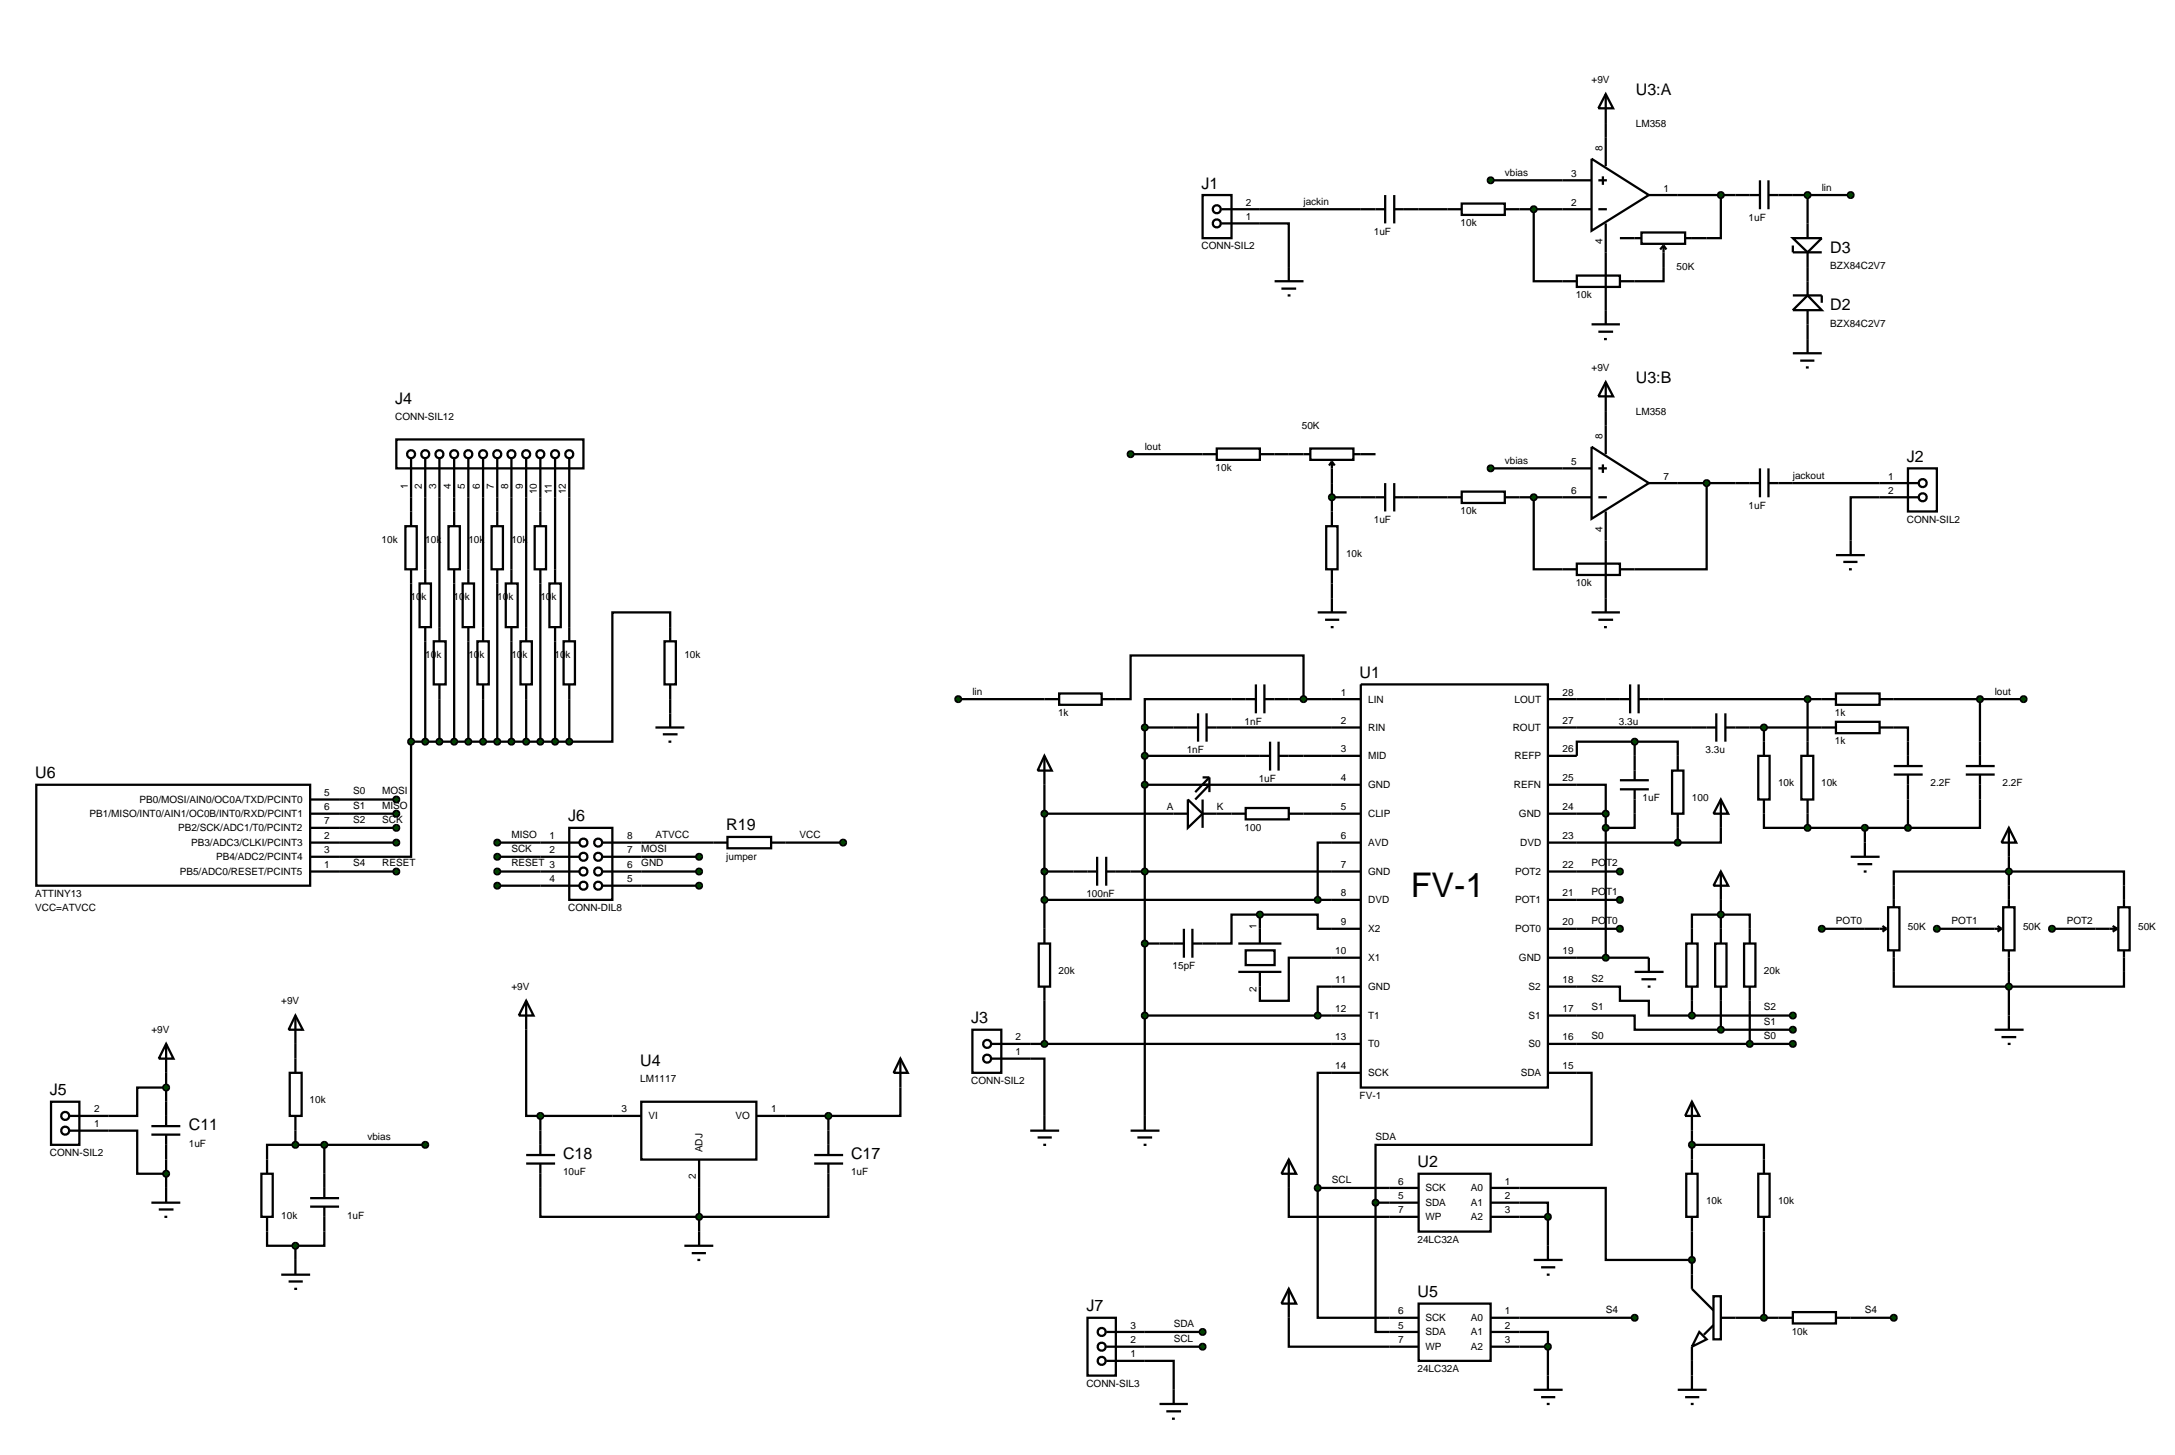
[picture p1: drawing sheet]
<svg xmlns="http://www.w3.org/2000/svg" width="384mm" height="257mm" viewBox="0 0 384 257" stroke-linecap="round" stroke-linejoin="round" font-family="sans-serif">
<defs><g id="words">
<text font-size="6" x="248.8" y="158.2">FV-1</text>
<g font-size="2.8">
<text x="288.5" y="16.8">U3:A</text>
<text x="211.9" y="33.3">J1</text>
<text x="322.8" y="44.6">D3</text>
<text x="322.8" y="54.7">D2</text>
<text x="69.7" y="71.3">J4</text>
<text x="288.5" y="67.6">U3:B</text>
<text x="336.3" y="81.5">J2</text>
<text x="239.8" y="119.6">U1</text>
<text x="6.2" y="137.3">U6</text>
<text x="100.2" y="144.9">J6</text>
<text x="128.1" y="146.5">R19</text>
<text x="171.3" y="180.5">J3</text>
<text x="112.9" y="188">U4</text>
<text x="8.8" y="193.2">J5</text>
<text x="33.3" y="199.4">C11</text>
<text x="99.3" y="204.5">C18</text>
<text x="150.1" y="204.5">C17</text>
<text x="250" y="205.9">U2</text>
<text x="191.6" y="231.3">J7</text>
<text x="250" y="228.7">U5</text>
</g>
<g font-size="1.8">
<text x="280.7" y="14.6">+9V</text>
<text x="288.5" y="22.4">LM358</text>
<text x="282.6" y="26.7" transform="rotate(-90 282.6 26.7)">8</text>
<text x="265.4" y="31">vbias</text>
<text x="277.1" y="31.2">3</text>
<text x="293.4" y="33.8">1</text>
<text x="321.3" y="33.6">lin</text>
<text x="219.7" y="38.8">1</text>
<text x="219.7" y="36.3">2</text>
<text x="229.9" y="36.1">jackin</text>
<text x="242.3" y="41.5">1uF</text>
<text x="257.6" y="39.9">10k</text>
<text x="277.1" y="36.3">2</text>
<text x="308.4" y="38.9">1uF</text>
<text x="211.9" y="44">CONN-SIL2</text>
<text x="282.6" y="43" transform="rotate(-90 282.6 43)">4</text>
<text x="295.7" y="47.7">50K</text>
<text x="322.8" y="47.4">BZX84C2V7</text>
<text x="277.9" y="52.6">10k</text>
<text x="322.8" y="57.6">BZX84C2V7</text>
<text x="280.7" y="65.4">+9V</text>
<text x="69.7" y="74.1">CONN-SIL12</text>
<text x="229.6" y="75.6">50K</text>
<text x="282.6" y="77.5" transform="rotate(-90 282.6 77.5)">8</text>
<text x="288.5" y="73.2">LM358</text>
<text x="201.9" y="79.3">lout</text>
<text x="214.4" y="83.1">10k</text>
<text x="265.4" y="81.8">vbias</text>
<text x="277.1" y="82">5</text>
<text x="71.9" y="86.2" transform="rotate(-90 71.9 86.2)">1</text>
<text x="74.4" y="86.2" transform="rotate(-90 74.4 86.2)">2</text>
<text x="76.9" y="86.2" transform="rotate(-90 76.9 86.2)">3</text>
<text x="79.5" y="86.2" transform="rotate(-90 79.5 86.2)">4</text>
<text x="82" y="86.2" transform="rotate(-90 82 86.2)">5</text>
<text x="84.6" y="86.2" transform="rotate(-90 84.6 86.2)">6</text>
<text x="87.1" y="86.2" transform="rotate(-90 87.1 86.2)">7</text>
<text x="89.6" y="86.2" transform="rotate(-90 89.6 86.2)">8</text>
<text x="92.2" y="86.2" transform="rotate(-90 92.2 86.2)">9</text>
<text x="94.7" y="87.2" transform="rotate(-90 94.7 87.2)">10</text>
<text x="97.3" y="87.2" transform="rotate(-90 97.3 87.2)">11</text>
<text x="99.8" y="87.2" transform="rotate(-90 99.8 87.2)">12</text>
<text x="277.1" y="87.1">6</text>
<text x="293.4" y="84.6">7</text>
<text x="308.4" y="89.7">1uF</text>
<text x="316.2" y="84.4">jackout</text>
<text x="333" y="84.6">1</text>
<text x="333" y="87.1">2</text>
<text x="67.3" y="95.7">10k</text>
<text x="75" y="95.7">10k</text>
<text x="82.6" y="95.7">10k</text>
<text x="90.2" y="95.7">10k</text>
<text x="242.3" y="92.3">1uF</text>
<text x="257.6" y="90.7">10k</text>
<text x="282.6" y="93.8" transform="rotate(-90 282.6 93.8)">4</text>
<text x="336.3" y="92.3">CONN-SIL2</text>
<text x="237.4" y="98.2">10k</text>
<text x="72.4" y="105.8">10k</text>
<text x="80" y="105.8">10k</text>
<text x="87.7" y="105.8">10k</text>
<text x="95.3" y="105.8">10k</text>
<text x="277.9" y="103.4">10k</text>
<text x="75" y="116">10k</text>
<text x="82.6" y="116">10k</text>
<text x="90.2" y="116">10k</text>
<text x="97.8" y="116">10k</text>
<text x="120.7" y="116">10k</text>
<text x="171.5" y="122.5">lin</text>
<text x="236.5" y="122.7">1</text>
<text x="241.3" y="123.9">LIN</text>
<text x="267.1" y="123.9">LOUT</text>
<text x="275.6" y="122.7">28</text>
<text x="351.8" y="122.5">lout</text>
<text x="186.6" y="126.3">1k</text>
<text x="219.5" y="127.8">1nF</text>
<text x="236.5" y="127.7">2</text>
<text x="241.3" y="128.9">RIN</text>
<text x="266.8" y="128.9">ROUT</text>
<text x="275.6" y="127.7">27</text>
<text x="285.5" y="127.8">3.3u</text>
<text x="323.6" y="126.3">1k</text>
<text x="323.6" y="131.3">1k</text>
<text x="209.3" y="132.8">1nF</text>
<text x="222" y="137.9">1uF</text>
<text x="236.5" y="132.7">3</text>
<text x="236.5" y="137.8">4</text>
<text x="241.3" y="133.9">MID</text>
<text x="267.1" y="133.9">REFP</text>
<text x="275.6" y="132.7">26</text>
<text x="275.6" y="137.8">25</text>
<text x="300.8" y="132.8">3.3u</text>
<text x="24.6" y="141.6">PB0/MOSI/AIN0/OC0A/TXD/PCINT0</text>
<text x="57.2" y="142.9">6</text>
<text x="57.2" y="140.4">5</text>
<text x="62.3" y="140.1">S0</text>
<text x="62.3" y="142.7">S1</text>
<text x="67.4" y="140.1">MOSI</text>
<text x="67.4" y="142.7">MISO</text>
<text x="205.8" y="142.9">A</text>
<text x="214.6" y="142.9">K</text>
<text x="236.5" y="142.9">5</text>
<text x="241.3" y="139">GND</text>
<text x="267" y="139">REFN</text>
<text x="275.6" y="142.9">24</text>
<text x="289.7" y="141.3">1uF</text>
<text x="298.4" y="141.3">100</text>
<text x="313.6" y="138.7">10k</text>
<text x="321.2" y="138.7">10k</text>
<text x="340.5" y="138.7">2.2F</text>
<text x="353.2" y="138.7">2.2F</text>
<text x="15.8" y="144.1">PB1/MISO/INT0/AIN1/OC0B/INT0/RXD/PCINT1</text>
<text x="31.4" y="146.6">PB2/SCK/ADC1/T0/PCINT2</text>
<text x="33.7" y="149.2">PB3/ADC3/CLKI/PCINT3</text>
<text x="57.2" y="145.4">7</text>
<text x="57.2" y="148">2</text>
<text x="62.3" y="145.2">S2</text>
<text x="67.4" y="145.2">SCK</text>
<text x="90.2" y="147.8">MISO</text>
<text x="96.9" y="148">1</text>
<text x="110.6" y="148">8</text>
<text x="115.6" y="147.8">ATVCC</text>
<text x="141" y="147.8">VCC</text>
<text x="219.5" y="146.5">100</text>
<text x="236.5" y="148">6</text>
<text x="241.3" y="144.1">CLIP</text>
<text x="241.3" y="149.2">AVD</text>
<text x="267.9" y="144.1">GND</text>
<text x="268.1" y="149.2">DVD</text>
<text x="275.6" y="148">23</text>
<text x="31.7" y="154.3">PB5/ADC0/RESET/PCINT5</text>
<text x="38.1" y="151.7">PB4/ADC2/PCINT4</text>
<text x="57.2" y="153.1">1</text>
<text x="57.2" y="150.5">3</text>
<text x="62.3" y="152.8">S4</text>
<text x="67.4" y="152.8">RESET</text>
<text x="90.2" y="150.3">SCK</text>
<text x="90.2" y="152.8">RESET 3</text>
<text x="96.9" y="150.5">2</text>
<text x="96.9" y="155.6">4</text>
<text x="110.6" y="150.5">7</text>
<text x="110.6" y="153.1">6</text>
<text x="110.6" y="155.6">5</text>
<text x="113.1" y="150.3">MOSI</text>
<text x="113.1" y="152.8">GND</text>
<text x="128.1" y="151.6">jumper</text>
<text x="236.5" y="153.1">7</text>
<text x="241.3" y="154.3">GND</text>
<text x="267.2" y="154.3">POT2</text>
<text x="275.6" y="153.1">22</text>
<text x="280.7" y="152.8">POT2</text>
<text x="6.2" y="158.2">ATTINY13</text>
<text x="6.2" y="160.7">VCC=ATVCC</text>
<text x="100.2" y="160.7">CONN-DIL8</text>
<text x="191.6" y="158.2">100nF</text>
<text x="236.5" y="158.1">8</text>
<text x="241.3" y="159.3">DVD</text>
<text x="267.2" y="159.3">POT1</text>
<text x="275.6" y="158.1">21</text>
<text x="280.7" y="157.9">POT1</text>
<text x="221.6" y="163.8" transform="rotate(-90 221.6 163.8)">1</text>
<text x="236.5" y="163.2">9</text>
<text x="241.3" y="164.4">X2</text>
<text x="267.2" y="164.4">POT0</text>
<text x="275.6" y="163.2">20</text>
<text x="280.7" y="163">POT0</text>
<text x="323.8" y="163">POT0</text>
<text x="336.5" y="164.1">50K</text>
<text x="344.2" y="163">POT1</text>
<text x="356.8" y="164.1">50K</text>
<text x="364.5" y="163">POT2</text>
<text x="377.1" y="164.1">50K</text>
<text x="186.7" y="171.8">20k</text>
<text x="206.8" y="170.9">15pF</text>
<text x="235.5" y="168.3">10</text>
<text x="235.5" y="173.4">11</text>
<text x="241.3" y="169.5">X1</text>
<text x="267.9" y="169.5">GND</text>
<text x="275.6" y="168.3">19</text>
<text x="275.6" y="173.4">18</text>
<text x="280.7" y="173.2">S2</text>
<text x="311.1" y="171.8">20k</text>
<text x="49.6" y="177.1">+9V</text>
<text x="90.2" y="174.6">+9V</text>
<text x="221.6" y="175" transform="rotate(-90 221.6 175)">2</text>
<text x="235.5" y="178.5">12</text>
<text x="241.3" y="174.6">GND</text>
<text x="241.3" y="179.7">T1</text>
<text x="269.6" y="174.6">S2</text>
<text x="269.6" y="179.7">S1</text>
<text x="275.6" y="178.5">17</text>
<text x="280.7" y="178.2">S1</text>
<text x="311.1" y="178.2">S2</text>
<text x="26.7" y="182.2">+9V</text>
<text x="179.1" y="183.5">2</text>
<text x="235.5" y="183.5">13</text>
<text x="241.3" y="184.7">T0</text>
<text x="269.6" y="184.7">S0</text>
<text x="275.6" y="183.5">16</text>
<text x="280.7" y="183.3">S0</text>
<text x="311.1" y="180.8">S1</text>
<text x="311.1" y="183.3">S0</text>
<text x="112.9" y="190.8">LM1117</text>
<text x="171.3" y="191.2">CONN-SIL2</text>
<text x="179.1" y="186.1">1</text>
<text x="235.5" y="188.6">14</text>
<text x="241.3" y="189.8">SCK</text>
<text x="268.2" y="189.8">SDA</text>
<text x="275.6" y="188.6">15</text>
<text x="16.6" y="196.2">2</text>
<text x="54.6" y="194.6">10k</text>
<text x="109.6" y="196.2">3</text>
<text x="114.4" y="197.4">VI</text>
<text x="129.7" y="197.4">VO</text>
<text x="136" y="196.2">1</text>
<text x="239.8" y="193.8">FV-1</text>
<text x="8.8" y="203.9">CONN-SIL2</text>
<text x="16.6" y="198.8">1</text>
<text x="33.3" y="202.2">1uF</text>
<text x="64.8" y="201.1">vbias</text>
<text x="123.9" y="203.2" transform="rotate(-90 123.9 203.2)">ADJ</text>
<text x="242.6" y="201.1">SDA</text>
<text x="99.3" y="207.3">10uF</text>
<text x="122.7" y="208" transform="rotate(-90 122.7 208)">2</text>
<text x="150.1" y="207.3">1uF</text>
<text x="234.9" y="208.7">SCL</text>
<text x="246.6" y="208.9">6</text>
<text x="265.4" y="208.9">1</text>
<text x="49.6" y="214.9">10k</text>
<text x="61.2" y="214.9">1uF</text>
<text x="246.6" y="211.5">5</text>
<text x="246.6" y="214">7</text>
<text x="251.4" y="210.1">SCK</text>
<text x="251.4" y="212.7">SDA</text>
<text x="251.4" y="215.2">WP</text>
<text x="259.4" y="210.1">A0</text>
<text x="259.4" y="212.7">A1</text>
<text x="259.4" y="215.2">A2</text>
<text x="265.4" y="211.5">2</text>
<text x="265.4" y="214">3</text>
<text x="300.9" y="212.4">10k</text>
<text x="313.6" y="212.4">10k</text>
<text x="250" y="219.2">24LC32A</text>
<text x="246.6" y="231.8">6</text>
<text x="251.4" y="233">SCK</text>
<text x="259.4" y="233">A0</text>
<text x="265.4" y="231.8">1</text>
<text x="283.2" y="231.6">S4</text>
<text x="328.9" y="231.6">S4</text>
<text x="199.4" y="239.4">1</text>
<text x="199.4" y="236.9">2</text>
<text x="199.4" y="234.3">3</text>
<text x="207" y="234.1">SDA</text>
<text x="207" y="236.7">SCL</text>
<text x="246.6" y="234.3">5</text>
<text x="246.6" y="236.9">7</text>
<text x="251.4" y="235.5">SDA</text>
<text x="251.4" y="238.1">WP</text>
<text x="259.4" y="235.5">A1</text>
<text x="259.4" y="238.1">A2</text>
<text x="265.4" y="234.3">2</text>
<text x="265.4" y="236.9">3</text>
<text x="316" y="235.4">10k</text>
<text x="191.6" y="244.6">CONN-SIL3</text>
<text x="250" y="242">24LC32A</text>
</g>
</g></defs>
<g fill="none" stroke="#000" stroke-width=".4">
<path d="M222.2 39.4h5.1v7.7M222.2 36.9h17.8M250.2 36.9h5.1M262.9 31.8h12.7M268 36.9h7.6M270.5 36.9v12.7h5.1M283.2 21.7v2.5M295.9 34.4h10.2M303.5 34.4v7.6h-2.5M316.2 34.4h10.2M318.8 34.4v5M283.2 44.5v10.2"/>
<path d="M293.4 47.1v2.5h-5.1M318.8 47.1v2.5M318.8 57.2v2.6M283.2 72.5v2.5M72.5 87.7v2.5M75 87.7v12.7M77.5 87.7v22.9M80.1 87.7v2.5M82.6 87.7v12.7M85.2 87.7v22.9M87.7 87.7v2.5M90.2 87.7v12.7"/>
<path d="M92.8 87.7v22.9M95.3 87.7v2.5M97.9 87.7v12.7M100.4 87.7v22.9M199.4 80.1h12.7M224.8 80.1h2.5M234.9 87.7h5.1M234.9 85.2v5M250.2 87.7h5.1M262.9 82.6h12.7M268 87.7h7.6M270.5 87.7v12.7h5.1"/>
<path d="M283.2 95.3v10.2M295.9 85.2h10.2M301 85.2v15.2h-12.7M316.2 85.2h15.3M331.5 87.7h-5.1v7.6M72.5 102.9v27.9M75 113.1v17.7M80.1 102.9v27.9M82.6 113.1v17.7M87.7 102.9v27.9M90.2 113.1v17.7M95.3 102.9v27.9"/>
<path d="M97.9 113.1v17.7M118.2 110.6v-2.6h-10.2v22.8h-7.6M234.9 102.9v2.6M72.5 130.8v20.3h-12.7M72.5 130.8h27.9M77.5 123.3v7.5M85.2 123.3v7.5M92.8 123.3v7.5M100.4 123.3v7.5M118.2 123.3v2.5M169 123.3h15.2M184.2 138.4v25.4"/>
<path d="M196.8 123.3h2.6v-7.7h30.5v7.7M201.9 128.3h5.1M201.9 133.3h17.8M201.9 128.3v68.5M201.9 138.4h38.1M217.2 123.3h-15.3v5M217.2 128.3h22.8M227.3 123.3h12.7M229.9 133.3h10.1M240 120.7h33v71.1h-33zM273 138.4h10.2v5.1M273 128.3h25.4"/>
<path d="M273 123.3h10.2M288.3 130.8h-10.2v2.5h-5.1M288.3 130.8h7.6v2.5M288.3 130.8v2.5M293.4 123.3h27.9M308.6 128.3h12.7M311.1 128.3v2.5M318.8 123.3v7.5M334 128.3h2.5v2.5M334 123.3h22.9M349.2 123.3v7.5M59.8 143.5h10.1"/>
<path d="M59.8 153.7h10.1M59.8 146h10.1M59.8 148.6h10.1M59.8 141h10.1M87.7 153.7h7.6M87.7 148.6h7.6M87.7 151.1h7.6M87.7 156.2h7.6M113.1 153.7h10.2M113.1 148.6h12.7M113.1 151.1h10.2M113.1 156.2h10.2"/>
<path d="M138.5 148.6h10.2M184.2 143.5h22.8M184.2 153.7h5.1M184.2 158.7h55.8M199.4 153.7h40.6M214.6 143.5h2.6M229.9 143.5h10.1M240 148.6h-7.6v10.1M273 143.5h10.2M273 153.7h12.7M273 158.7h12.7M273 148.6h22.9"/>
<path d="M283.2 143.5v25.4M288.3 143.5v2.5h-5.1M295.9 146v2.6M303.5 146v2.6h-7.6M303.5 158.7v5.1M311.1 143.5v2.5h7.7M318.8 143.5v2.5M318.8 146h17.7M328.9 146v2.6M334 156.2v-2.5h40.6v2.5M336.5 141v5M349.2 141v5h-12.7"/>
<path d="M354.3 151.1v5.1M184.2 176.5v7.6M201.9 166.4h2.6M201.9 179.1h38.1M222.2 161.3h10.2v2.5h7.6M222.2 161.3h-5v5.1h-2.6M222.2 161.3v2.5M240 168.9h-12.7v7.6h-5.1v-2.5M240 174h-7.6v5.1M273 174h12.7v2.5h5.1v2.6h7.6M273 179.1h15.3v2.5h15.2M273 168.9h17.8"/>
<path d="M273 163.8h12.7M298.4 163.8v-2.5h10.2v2.5M298.4 179.1h17.8M298.4 176.5v2.6M303.5 176.5v5.1M308.6 176.5v7.6M321.3 163.8h7.6M334 171.4v2.6h40.6v-2.6M341.6 163.8h7.6M354.3 171.4v7.7M361.9 163.8h7.7M19.1 199.4h5.1v7.6h5.1"/>
<path d="M29.3 191.8h-5.1v5h-5.1M29.3 189.2v5.1M52.1 184.1v2.6M52.1 199.4v2.5M92.8 181.6v15.2h2.5M95.3 196.8h12.7M95.3 196.8v2.6M138.5 196.8h7.6M146.1 196.8v2.6M158.8 191.8v5h-12.7M181.7 186.7h2.5v10.1M181.7 184.1h58.3"/>
<path d="M240 189.2h-7.6v20.3M273 189.2h7.7v12.7h-38.1v10.2M273 184.1h43.2M298.4 199.4v5.1M303.5 181.6h12.7M29.3 204.5v5M47.1 217.2v2.5h5M52.1 201.9h-5v2.6M52.1 219.7v2.5M52.1 201.9h22.9M57.2 217.2v2.5h-5.1M57.2 201.9v5.1"/>
<path d="M95.3 209.5v5.1h50.8v-5.1M123.3 209.5v7.7M227.3 204.5v10.1h22.9M227.3 204.5l1.3 2.5h-2.6zM232.4 209.5v22.9h12.7M232.4 209.5h17.8M242.6 212.1v22.8h2.5M242.6 212.1h7.6M250.2 207h12.7v10.2h-12.7zM262.9 212.1h10.1v2.5M262.9 209.5h20.3v12.7h15.2M262.9 214.6h10.1"/>
<path d="M273 214.6v7.6M298.4 201.9h12.7v2.6M298.4 217.2v7.6M311.1 217.2v15.2M201.9 237.5h10.2M201.9 234.9h10.2M227.3 232.4v5.1h17.8M268 234.9h5v2.6M268 237.5h5M268 232.4h20.3M270.5 222.2h5.1M271.8 223.5h2.5"/>
<path d="M272.8 224.8h.5M273 237.5v5.1M306.1 232.4h7.6M326.4 232.4h7.6M201.9 240h5.1v5.1M298.4 240v2.6"/>
</g>
<path d="M272.6 214.3l.4-.2-.5 .5zM273 214.1l.4 .2 .1 .3zM273 215.1l.5-.5-.2 .4zM272.5 214.6l.5 .5-.4-.2z" fill="#004000" stroke="#000" stroke-width=".4"/>
<path d="M273 214.1l.5 .5-.5 .5-.5-.5z" fill="#004000"/>
<g fill="none" stroke="#000" stroke-width=".4">
<path d="M207 128.3h4.3M211.3 125.8v5M212.8 125.8v5M212.8 128.3h4.4M217.2 123.3h4.3M219.7 133.3h4.3M221.5 120.7v5.1M223 120.7v5.1M223 123.3h4.3M224 130.8v5.1M225.5 130.8v5.1M225.5 133.3h4.4"/>
<path d="M199.4 199.4h5.1M201.9 196.8v2.6M200.6 200.6h2.6M201.7 201.9h.5"/>
</g>
<g fill="#004000" stroke="#000" stroke-width=".4">
<path d="M201.5 133l.4-.2-.5 .5zM201.9 132.8l.4 .2 .1 .3zM202.4 133.3l-.1 .3-.4 .2zM201.4 133.3l.5 .5-.4-.2z"/>
<path d="M201.5 138.1l.4-.2-.5 .5zM201.9 137.9l.4 .2 .1 .3zM202.4 138.4l-.1 .3-.4 .2zM201.4 138.4l.5 .5-.4-.2z"/>
</g>
<g fill="#004000">
<path d="M201.4 133.3l.5-.5 .5 .5-.5 .5z"/>
<path d="M201.4 138.4l.5-.5 .5 .5-.5 .5z"/>
</g>
<g fill="none" stroke="#000" stroke-width=".4">
<path d="M184.2 133.3l1.3 2.6h-2.5zM184.2 133.3v5.1M212.1 138.4h1.2l-2.5 2.6M212.1 137.1h1.2M213.3 137.1l-2.5 2.6M213.3 137.1v2.6M207 143.5h2.5M209.5 141l2.6 2.5-2.6 2.5zM212.1 141v5M212.1 143.5h2.5M217.2 143.5h2.5M219.7 142.5h7.6v2h-7.6z"/>
<path d="M227.3 143.5h2.6"/>
</g>
<g fill="#004000" stroke="#000" stroke-width=".4">
<path d="M201.5 153.4l.4-.2-.5 .5zM201.9 153.2l.4 .2 .1 .3zM202.4 153.7l-.1 .3-.4 .2zM201.4 153.7l.5 .5-.4-.2z"/>
<path d="M183.8 143.2l.4-.2-.5 .5zM184.2 143l.4 .2 .1 .3zM184.2 144l.5-.5-.1 .3zM183.7 143.5l.5 .5-.3-.1z"/>
<path d="M232 158.4l.4-.2-.5 .5zM232.4 158.2l.4 .2 .1 .3zM232.9 158.7l-.1 .3-.4 .2zM231.9 158.7l.5 .5-.4-.2z"/>
</g>
<g fill="#004000">
<path d="M201.4 153.7l.5-.5 .5 .5-.5 .5z"/>
<path d="M183.7 143.5l.5-.5 .5 .5-.5 .5z"/>
<path d="M231.9 158.7l.5-.5 .5 .5-.5 .5z"/>
</g>
<path d="M189.3 153.7h4.2M193.5 151.1v5.1M195.1 151.1v5.1M195.1 153.7h4.3" fill="none" stroke="#000" stroke-width=".4"/>
<path d="M183.8 153.4l.4-.2-.5 .5zM184.2 153.2l.4 .2 .1 .3zM184.7 153.7l-.1 .3-.4 .2zM183.7 153.7l.5 .5-.3-.1z" fill="#004000" stroke="#000" stroke-width=".4"/>
<path d="M183.7 153.7l.5-.5 .5 .5-.5 .5z" fill="#004000"/>
<path d="M204.5 166.4h4.3M208.8 163.8v5.1M210.3 166.4h4.3M210.3 163.8v5.1M218.4 166.4h7.6M218.4 171.4h7.6M219.7 167.6h5.1v2.6h-5.1zM222.2 163.8v2.6M222.2 171.4v2.6" fill="none" stroke="#000" stroke-width=".4"/>
<g fill="#004000" stroke="#000" stroke-width=".4">
<path d="M221.8 161l.4-.2-.5 .5zM222.2 160.8l.3 .1 .2 .4zM222.2 161.8l.5-.5-.1 .3zM221.7 161.3l.5 .5-.4-.2z"/>
<path d="M201.5 166.1l.4-.2-.5 .5zM201.9 165.9l.4 .2 .1 .3zM202.4 166.4l-.1 .3-.4 .2zM201.4 166.4l.5 .5-.4-.2z"/>
<path d="M232 178.8l.4-.2-.5 .5zM232.4 178.6l.3 .1 .2 .4zM232.4 179.6l.5-.5-.2 .4zM231.9 179.1l.5 .5-.3-.1z"/>
<path d="M201.6 178.7l.3-.1-.5 .5zM201.9 178.6l.4 .2 .1 .3zM202.4 179.1l-.1 .3-.4 .2zM201.4 179.1l.5 .5-.4-.2z"/>
</g>
<g fill="#004000">
<path d="M221.7 161.3l.5-.5 .5 .5-.5 .5z"/>
<path d="M201.4 166.4l.5-.5 .5 .5-.5 .5z"/>
<path d="M231.9 179.1l.5-.5 .5 .5-.5 .5z"/>
<path d="M201.9 178.6l.5 .5-.5 .5-.5-.5z"/>
</g>
<g fill="none" stroke="#000" stroke-width=".4">
<path d="M283.2 123.3h4.3M287.5 120.7v5.1M289 120.7v5.1M289 123.3h4.4M298.4 128.3h4.3M302.7 125.8v5M304.3 125.8v5M304.3 128.3h4.3M310.1 133.3h2v7.7h-2zM311.1 130.8v2.5M317.7 133.3h2.1v7.7h-2.1zM318.8 130.8v2.5"/>
<path d="M321.3 123.3h2.5M321.3 128.3h2.5M323.8 122.3h7.7v2h-7.7zM323.8 127.3h7.7v2h-7.7zM331.5 123.3h2.5M331.5 128.3h2.5M334 136.6h5.1M334 135.1h5.1M336.5 130.8v4.3M336.5 136.6v4.4M346.7 136.6h5.1M346.7 135.1h5.1"/>
<path d="M349.2 130.8v4.3M349.2 136.6v4.4M311.1 141v2.5M318.8 141v2.5"/>
</g>
<g fill="#004000" stroke="#000" stroke-width=".4">
<path d="M356.6 122.9l.3-.1-.5 .5zM356.9 122.8l.4 .2 .1 .3zM357.4 123.3l-.1 .3-.4 .2zM356.4 123.3l.5 .5-.4-.2z"/>
<path d="M348.9 122.9l.3-.1-.5 .5zM349.2 122.8l.4 .2 .1 .3zM349.2 123.8l.5-.5-.2 .4zM348.7 123.3l.5 .5-.4-.2z"/>
<path d="M310.7 128l.4-.2-.5 .5zM311.1 127.8l.3 .1 .2 .4zM311.1 128.8l.5-.5-.2 .4zM310.6 128.3l.5 .5-.4-.2z"/>
<path d="M318.5 122.9l.3-.1-.5 .5zM318.8 122.8l.4 .2 .1 .3zM318.8 123.8l.5-.5-.1 .3zM318.3 123.3l.5 .5-.4-.2z"/>
</g>
<g fill="#004000">
<path d="M356.9 122.8l.5 .5-.5 .5-.5-.5z"/>
<path d="M349.2 122.8l.5 .5-.5 .5-.5-.5z"/>
<path d="M311.1 127.8l.5 .5-.5 .5-.5-.5z"/>
<path d="M318.8 122.8l.5 .5-.5 .5-.5-.5z"/>
</g>
<path d="M326.4 151.1h5.1M327.6 152.4h2.6M328.7 153.7h.5M328.9 148.6v2.5" fill="none" stroke="#000" stroke-width=".4"/>
<g fill="#004000" stroke="#000" stroke-width=".4">
<path d="M318.4 145.7l.4-.2-.5 .5zM318.8 145.5l.4 .2 .1 .3zM319.3 146l-.1 .3-.4 .2zM318.3 146l.5 .5-.4-.2z"/>
<path d="M328.5 145.7l.4-.2-.5 .5zM328.9 145.5l.4 .2 .1 .3zM329.4 146l-.1 .3-.4 .2zM328.4 146l.5 .5-.4-.2z"/>
<path d="M336.1 145.7l.4-.2-.5 .5zM336.5 145.5l.3 .1 .2 .4zM336.5 146.5l.5-.5-.2 .4zM336 146l.5 .5-.4-.2z"/>
</g>
<g fill="#004000">
<path d="M318.3 146l.5-.5 .5 .5-.5 .5z"/>
<path d="M328.9 145.5l.5 .5-.5 .5-.5-.5z"/>
<path d="M336 146l.5-.5 .5 .5-.5 .5z"/>
</g>
<path d="M285.7 137.6h5.1M285.7 139.2h5.1M288.3 133.3v4.3M288.3 139.2v4.3" fill="none" stroke="#000" stroke-width=".4"/>
<g fill="#004000" stroke="#000" stroke-width=".4">
<path d="M282.9 168.5l.3-.1-.5 .5zM283.2 168.4l.4 .2 .1 .3zM283.2 169.4l.5-.5-.2 .4zM282.7 168.9l.5 .5-.3-.1z"/>
<path d="M282.9 143.1l.3-.1-.5 .5zM283.2 143l.4 .2 .1 .3zM283.2 144l.5-.5-.1 .3zM282.7 143.5l.5 .5-.3-.1z"/>
<path d="M282.8 145.7l.4-.2-.5 .5zM283.2 145.5l.4 .2 .1 .3zM283.7 146l-.1 .3-.4 .2zM282.7 146l.5 .5-.4-.2z"/>
</g>
<g fill="#004000">
<path d="M283.2 168.4l.5 .5-.5 .5-.5-.5z"/>
<path d="M283.2 143l.5 .5-.5 .5-.5-.5z"/>
<path d="M282.7 146l.5-.5 .5 .5-.5 .5z"/>
</g>
<path d="M294.9 135.9h2v7.6h-2zM295.9 133.3v2.6M295.9 143.5v2.5" fill="none" stroke="#000" stroke-width=".4"/>
<path d="M288 130.4l.3-.1-.5 .5zM288.3 130.3l.4 .2 .1 .3zM288.3 131.3l.5-.5-.2 .4zM287.8 130.8l.5 .5-.4-.2z" fill="#004000" stroke="#000" stroke-width=".4"/>
<path d="M288.3 130.3l.5 .5-.5 .5-.5-.5z" fill="#004000"/>
<path d="M303.5 141l1.3 2.5h-2.6zM303.5 141v5M288.3 171.4h5.1M289.5 172.7h2.6M290.6 174h.5M290.8 168.9v2.5" fill="none" stroke="#000" stroke-width=".4"/>
<g fill="#004000" stroke="#000" stroke-width=".4">
<path d="M295.5 148.3l.4-.2-.5 .5zM295.9 148.1l.4 .2 .1 .3zM296.4 148.6l-.1 .3-.4 .2zM295.4 148.6l.5 .5-.4-.2z"/>
<path d="M285.3 163.5l.4-.2-.5 .5zM285.7 163.3l.4 .2 .1 .3zM285.7 164.3l.5-.5-.2 .4zM285.2 163.8l.5 .5-.4-.2z"/>
<path d="M285.3 158.4l.4-.2-.5 .5zM285.7 158.2l.3 .1 .2 .4zM285.7 159.2l.5-.5-.2 .4zM285.2 158.7l.5 .5-.4-.2z"/>
<path d="M285.3 153.4l.4-.2-.5 .5zM285.7 153.2l.3 .1 .2 .4zM285.7 154.2l.5-.5-.2 .4zM285.2 153.7l.5 .5-.4-.2z"/>
</g>
<g fill="#004000">
<path d="M295.4 148.6l.5-.5 .5 .5-.5 .5z"/>
<path d="M285.2 163.8l.5-.5 .5 .5-.5 .5z"/>
<path d="M285.2 158.7l.5-.5 .5 .5-.5 .5z"/>
<path d="M285.2 153.7l.5-.5 .5 .5-.5 .5z"/>
</g>
<path d="M303.5 153.7l1.3 2.5h-2.6zM303.5 153.7v5M297.4 166.4h2v7.6h-2zM298.4 163.8v2.6M298.4 174v2.5M302.5 166.4h2v7.6h-2zM303.5 163.8v2.6M303.5 174v2.5M307.6 166.4h2v7.6h-2zM308.6 163.8v2.6M308.6 174v2.5" fill="none" stroke="#000" stroke-width=".4"/>
<g fill="#004000" stroke="#000" stroke-width=".4">
<path d="M303.1 161l.4-.2-.5 .5zM303.5 160.8l.4 .2 .1 .3zM304 161.3l-.1 .3-.4 .2zM303 161.3l.5 .5-.4-.2z"/>
<path d="M298.1 178.7l.3-.1-.5 .5zM298.4 178.6l.3 .1 .2 .4zM298.4 179.6l.5-.5-.2 .4zM297.9 179.1l.5 .5-.4-.2z"/>
<path d="M303.2 181.2l.3-.1-.5 .5zM303.5 181.1l.4 .2 .1 .3zM304 181.6l-.1 .3-.4 .2zM303 181.6l.5 .5-.4-.2z"/>
<path d="M308.2 183.8l.4-.2-.5 .5zM308.6 183.6l.3 .1 .2 .4zM309.1 184.1l-.1 .3-.4 .2zM308.1 184.1l.5 .5-.4-.2z"/>
</g>
<g fill="#004000">
<path d="M303 161.3l.5-.5 .5 .5-.5 .5z"/>
<path d="M298.4 178.6l.5 .5-.5 .5-.5-.5z"/>
<path d="M303.5 181.1l.5 .5-.5 .5-.5-.5z"/>
<path d="M308.1 184.1l.5-.5 .5 .5-.5 .5z"/>
</g>
<path d="M183.2 166.4h2v7.6h-2zM184.2 163.8v2.6M184.2 174v2.5" fill="none" stroke="#000" stroke-width=".4"/>
<path d="M183.8 158.4l.4-.2-.5 .5zM184.2 158.2l.4 .2 .1 .3zM184.7 158.7l-.1 .3-.4 .2zM183.7 158.7l.5 .5-.3-.1z" fill="#004000" stroke="#000" stroke-width=".4"/>
<path d="M183.7 158.7l.5-.5 .5 .5-.5 .5z" fill="#004000"/>
<g fill="none" stroke="#000" stroke-width=".4">
<path d="M334 156.2v3.8M354.3 156.2v3.8M374.6 156.2v3.8M328.9 163.8h3.8M332 163.3l.7 .5M332.7 163.8l-.7 .5M333 160h2v7.6h-2zM334 167.6v3.8M349.2 163.8h3.8M352.3 163.3l.7 .5M353 163.8l-.7 .5M353.3 160h2v7.6h-2z"/>
<path d="M354.3 167.6v3.8M354.3 179.1v2.5M369.6 163.8h3.8M372.6 163.3l.8 .5M373.4 163.8l-.8 .5M373.6 160h2v7.6h-2zM374.6 167.6v3.8M351.8 181.6h5.1M353 182.9h2.6M354.1 184.1h.5"/>
</g>
<path d="M354 173.6l.3-.1-.5 .5zM354.3 173.5l.4 .2 .1 .3zM354.8 174l-.1 .3-.4 .2zM353.8 174l.5 .5-.4-.2z" fill="#004000" stroke="#000" stroke-width=".4"/>
<path d="M354.3 173.5l.5 .5-.5 .5-.5-.5z" fill="#004000"/>
<path d="M354.3 146l1.3 2.6h-2.6zM354.3 146v5.1" fill="none" stroke="#000" stroke-width=".4"/>
<g fill="#004000" stroke="#000" stroke-width=".4">
<path d="M320.9 163.5l.4-.2-.5 .5zM321.3 163.3l.4 .2 .1 .3zM321.3 164.3l.5-.5-.1 .3zM320.8 163.8l.5 .5-.3-.1z"/>
<path d="M341.2 163.5l.4-.2-.5 .5zM341.6 163.3l.4 .2 .1 .3zM342.1 163.8l-.1 .3-.4 .2zM341.1 163.8l.5 .5-.4-.2z"/>
<path d="M361.5 163.5l.4-.2-.5 .5zM361.9 163.3l.4 .2 .1 .3zM361.9 164.3l.5-.5-.2 .4zM361.4 163.8l.5 .5-.4-.2z"/>
</g>
<g fill="#004000">
<path d="M320.8 163.8l.5-.5 .5 .5-.5 .5z"/>
<path d="M341.1 163.8l.5-.5 .5 .5-.5 .5z"/>
<path d="M361.4 163.8l.5-.5 .5 .5-.5 .5z"/>
</g>
<g fill="none" stroke="#000" stroke-width=".4">
<path d="M280.7 78.8l10.1 6.4-10.1 6.3zM283.2 67.4l1.3 2.5h-2.6zM283.2 67.4v5.1M283.2 75v5.1M240 87.7h4.3M244.3 85.2v5M245.9 87.7h4.3M245.9 85.2v5M255.3 87.7h2.5M257.8 86.7h7.6v2h-7.6zM265.4 87.7h2.6M275.6 87.7h5.1"/>
<path d="M275.6 82.6h5.1M278.1 99.4h7.6v2h-7.6zM281.9 87.7h1.5M281.9 82.6h1.5M282.7 81.9v1.5M283.2 90.2v5.1M290.8 85.2h5.1M275.6 100.4h2.5M280.7 108h5M281.9 109.3h2.6M282.9 110.6h.5M283.2 105.5v2.5"/>
<path d="M285.7 100.4h2.6M29.3 184.1l1.3 2.6h-2.6zM29.3 184.1v5.1M26.7 212.1h5.1M28 213.3h2.6M29 214.6h.5M29.3 209.5v2.6"/>
</g>
<g fill="#004000" stroke="#000" stroke-width=".4">
<path d="M270.1 87.4l.4-.2-.5 .5zM270.5 87.2l.4 .2 .1 .3zM271 87.7l-.1 .3-.4 .2zM270 87.7l.5 .5-.4-.2z"/>
<path d="M262.6 82.2l.3-.1-.5 .5zM262.9 82.1l.4 .2 .1 .3zM262.9 83.1l.5-.5-.2 .4zM262.4 82.6l.5 .5-.4-.2z"/>
</g>
<g fill="#004000">
<path d="M270 87.7l.5-.5 .5 .5-.5 .5z"/>
<path d="M262.9 82.1l.5 .5-.5 .5-.5-.5z"/>
</g>
<g fill="none" stroke="#000" stroke-width=".4">
<path d="M52.1 179.1l1.3 2.5h-2.5zM52.1 179.1v5M46.1 207h2v7.6h-2zM47.1 204.5v2.5M47.1 214.6v2.6M54.7 211.3h5.1M54.7 212.8h5.1M57.2 207v4.3M57.2 212.8v4.4M49.6 224.8h5.1M50.9 226h2.5M51.9 227.3h.5"/>
<path d="M52.1 222.2v2.6"/>
</g>
<path d="M51.8 219.3l.3-.1-.5 .5zM52.1 219.2l.4 .2 .1 .3zM52.1 220.2l.5-.5-.2 .4zM51.6 219.7l.5 .5-.4-.2z" fill="#004000" stroke="#000" stroke-width=".4"/>
<path d="M52.1 219.2l.5 .5-.5 .5-.5-.5z" fill="#004000"/>
<path d="M51.1 189.2h2.1v7.6h-2.1zM52.1 186.7v2.5M52.1 196.8v2.6" fill="none" stroke="#000" stroke-width=".4"/>
<g fill="#004000" stroke="#000" stroke-width=".4">
<path d="M51.7 201.6l.4-.2-.5 .5zM52.1 201.4l.4 .2 .1 .3zM52.1 202.4l.5-.5-.2 .4zM51.6 201.9l.5 .5-.3-.1z"/>
<path d="M56.8 201.6l.4-.2-.5 .5zM57.2 201.4l.4 .2 .1 .3zM57.2 202.4l.5-.5-.2 .4zM56.7 201.9l.5 .5-.3-.1z"/>
<path d="M74.6 201.6l.4-.2-.5 .5zM75 201.4l.4 .2 .1 .3zM75 202.4l.5-.5-.2 .4zM74.5 201.9l.5 .5-.3-.1z"/>
</g>
<g fill="#004000">
<path d="M52.1 201.4l.5 .5-.5 .5-.5-.5z"/>
<path d="M56.7 201.9l.5-.5 .5 .5-.5 .5z"/>
<path d="M74.5 201.9l.5-.5 .5 .5-.5 .5z"/>
</g>
<g fill="none" stroke="#000" stroke-width=".4">
<path d="M283.2 16.6l1.3 2.5h-2.6zM283.2 16.6v5.1M240 36.9h4.3M244.3 34.4v5M245.9 36.9h4.3M245.9 34.4v5M255.3 36.9h2.5M257.8 35.9h7.6v2h-7.6zM265.4 36.9h2.6M275.6 36.9h5.1M275.6 31.8h5.1M280.7 28l10.1 6.4-10.1 6.3z"/>
<path d="M281.9 36.9h1.5M281.9 31.8h1.5M282.7 31.1v1.5M283.2 24.2v5.1M283.2 39.4v5.1M290.8 34.4h5.1M280.7 57.2h5M281.9 58.5h2.6M282.9 59.8h.5M283.2 54.7v2.5"/>
</g>
<path d="M262.6 31.4l.3-.1-.5 .5zM262.9 31.3l.4 .2 .1 .3zM262.9 32.3l.5-.5-.2 .4zM262.4 31.8l.5 .5-.4-.2z" fill="#004000" stroke="#000" stroke-width=".4"/>
<path d="M262.9 31.3l.5 .5-.5 .5-.5-.5z" fill="#004000"/>
<path d="M306.1 34.4h4.3M310.4 31.8v5.1M311.9 31.8v5.1M311.9 34.4h4.3M306.1 85.2h4.3M310.4 82.6v5.1M311.9 82.6v5.1M311.9 85.2h4.3" fill="none" stroke="#000" stroke-width=".4"/>
<path d="M326.1 34l.3-.1-.5 .5zM326.4 33.9l.4 .2 .1 .3zM326.4 34.9l.5-.5-.2 .4zM325.9 34.4l.5 .5-.3-.1z" fill="#004000" stroke="#000" stroke-width=".4"/>
<path d="M326.4 33.9l.5 .5-.5 .5-.5-.5z" fill="#004000"/>
<path d="M318.8 39.4v2.6M316.2 54.7l2.6-2.6 2.5 2.6zM316.2 42h5.1l-2.5 2.5zM316.2 52.1h5.1v1.3M316.2 43.3v1.2h5.1M318.8 44.5v2.6M318.8 49.6v2.5M318.8 54.7v2.5" fill="none" stroke="#000" stroke-width=".4"/>
<path d="M318.5 34l.3-.1-.5 .5zM318.8 33.9l.4 .2 .1 .3zM319.3 34.4l-.1 .3-.4 .2zM318.3 34.4l.5 .5-.4-.2z" fill="#004000" stroke="#000" stroke-width=".4"/>
<path d="M318.8 33.9l.5 .5-.5 .5-.5-.5z" fill="#004000"/>
<path d="M318.8 59.8v2.5M316.2 62.3h5.1M317.5 63.6h2.5M318.5 64.8h.5M184.2 123.3h2.6M186.8 122.3h7.5v2h-7.5zM194.3 123.3h2.5" fill="none" stroke="#000" stroke-width=".4"/>
<path d="M168.7 122.9l.3-.1-.5 .5zM169 122.8l.3 .1 .2 .4zM169.5 123.3l-.2 .4-.3 .1zM168.5 123.3l.5 .5-.3-.1z" fill="#004000" stroke="#000" stroke-width=".4"/>
<path d="M169 122.8l.5 .5-.5 .5-.5-.5z" fill="#004000"/>
<path d="M285.7 42h3.8M289.5 41h7.7v2h-7.7zM293.4 43.3l-.6 .7M293.4 43.3l.5 .7M293.4 43.3v3.8M297.2 42h3.8" fill="none" stroke="#000" stroke-width=".4"/>
<path d="M303.2 34l.3-.1-.5 .5zM303.5 33.9l.4 .2 .1 .3zM304 34.4l-.1 .3-.4 .2zM303 34.4l.5 .5-.4-.2z" fill="#004000" stroke="#000" stroke-width=".4"/>
<path d="M303.5 33.9l.5 .5-.5 .5-.5-.5z" fill="#004000"/>
<path d="M275.6 49.6h2.5M278.1 48.6h7.6v2h-7.6zM285.7 49.6h2.6" fill="none" stroke="#000" stroke-width=".4"/>
<path d="M270.1 36.6l.4-.2-.5 .5zM270.5 36.4l.4 .2 .1 .3zM271 36.9l-.1 .3-.4 .2zM270 36.9l.5 .5-.3-.1z" fill="#004000" stroke="#000" stroke-width=".4"/>
<path d="M270 36.9l.5-.5 .5 .5-.5 .5z" fill="#004000"/>
<g fill="none" stroke="#000" stroke-width=".4">
<path d="M212.1 34.4h5.1v7.6h-5.1zM215.4 39.4h6.8M215.4 36.9h6.8M224.8 49.6h5.1M226 50.9h2.6M227.1 52.1h.5M227.3 47.1v2.5M231.1 79.1h7.6v2h-7.6zM227.3 80.1h3.8M234.9 81.4l-.5 .7M234.9 81.4l.5 .7M234.9 81.4v3.8"/>
<path d="M238.7 80.1h3.9M323.8 97.9h5.1M325.1 99.1h2.5M326.4 95.3v2.6M331.5 85.2h6.8M331.5 87.7h6.8M336.5 82.6h5.1v7.6h-5.1zM326.1 100.4h.5M108 196.8h5.1M113.1 194.3h20.3v10.2h-20.3zM133.4 196.8h5.1M120.7 219.7h5.1"/>
<path d="M123.3 204.5v5M123.3 217.2v2.5M122 221h2.5M123 222.2h.5"/>
<circle cx="214.6" cy="39.4" r=".7"/>
<circle cx="214.6" cy="36.9" r=".7"/>
<circle cx="339.1" cy="87.7" r=".7"/>
<circle cx="339.1" cy="85.2" r=".7"/>
</g>
<path d="M122.9 214.3l.4-.2-.5 .5zM123.3 214.1l.4 .2 .1 .3zM123.8 214.6l-.2 .4-.3 .1zM122.8 214.6l.5 .5-.3-.1z" fill="#004000" stroke="#000" stroke-width=".4"/>
<path d="M122.8 214.6l.5-.5 .5 .5-.5 .5z" fill="#004000"/>
<path d="M146.1 199.4v4.3M143.6 203.7h5.1M143.6 205.2h5.1M146.1 205.2v4.3" fill="none" stroke="#000" stroke-width=".4"/>
<path d="M145.7 196.5l.4-.2-.5 .5zM146.1 196.3l.3 .1 .2 .4zM146.6 196.8l-.1 .3-.4 .2zM145.6 196.8l.5 .5-.3-.1z" fill="#004000" stroke="#000" stroke-width=".4"/>
<path d="M145.6 196.8l.5-.5 .5 .5-.5 .5z" fill="#004000"/>
<path d="M95.3 199.4v4.3M92.8 203.7h5.1M92.8 205.2h5.1M95.3 205.2v4.3" fill="none" stroke="#000" stroke-width=".4"/>
<path d="M94.9 196.5l.4-.2-.5 .5zM95.3 196.3l.3 .1 .2 .4zM95.8 196.8l-.1 .3-.4 .2zM94.8 196.8l.5 .5-.3-.1z" fill="#004000" stroke="#000" stroke-width=".4"/>
<path d="M94.8 196.8l.5-.5 .5 .5-.5 .5z" fill="#004000"/>
<g fill="none" stroke="#000" stroke-width=".4">
<path d="M92.8 176.5l1.3 2.6h-2.6zM92.8 176.5v5.1M171.5 181.6h5.1v7.6h-5.1zM174.8 186.7h6.9M174.8 184.1h6.9"/>
<circle cx="174.1" cy="186.7" r=".7"/>
<circle cx="174.1" cy="184.1" r=".7"/>
</g>
<path d="M183.8 183.8l.4-.2-.5 .5zM184.2 183.6l.4 .2 .1 .3zM184.7 184.1l-.1 .3-.4 .2zM183.7 184.1l.5 .5-.4-.2z" fill="#004000" stroke="#000" stroke-width=".4"/>
<path d="M183.7 184.1l.5-.5 .5 .5-.5 .5z" fill="#004000"/>
<path d="M181.7 199.4h5.1M184.2 196.8v2.6M183 200.6h2.5M184 201.9h.5M245.1 232.4h5.1M245.1 234.9h5.1M245.1 237.5h5.1M250.2 229.9h12.7v10.1h-12.7zM262.9 232.4h5.1M262.9 234.9h5.1M262.9 237.5h5.1" fill="none" stroke="#000" stroke-width=".4"/>
<g fill="#004000" stroke="#000" stroke-width=".4">
<path d="M232 209.2l.4-.2-.5 .5zM232.4 209l.3 .1 .2 .4zM232.9 209.5l-.1 .3-.4 .2zM231.9 209.5l.5 .5-.4-.2z"/>
<path d="M242.2 211.8l.4-.2-.5 .5zM242.6 211.6l.4 .2 .1 .3zM243.1 212.1l-.1 .3-.4 .2zM242.1 212.1l.5 .5-.4-.2z"/>
</g>
<g fill="#004000">
<path d="M231.9 209.5l.5-.5 .5 .5-.5 .5z"/>
<path d="M242.6 211.6l.5 .5-.5 .5-.5-.5z"/>
</g>
<path d="M270.5 245.1h5.1M271.8 246.4h2.5M272.8 247.6h.5M273 242.6v2.5" fill="none" stroke="#000" stroke-width=".4"/>
<path d="M272.6 237.2l.4-.2-.5 .5zM273 237l.3 .1 .2 .4zM273 238l.5-.5-.1 .3zM272.5 237.5l.5 .5-.4-.2z" fill="#004000" stroke="#000" stroke-width=".4"/>
<path d="M273 237l.5 .5-.5 .5-.5-.5z" fill="#004000"/>
<path d="M227.3 227.3l1.3 2.6h-2.6zM227.3 227.3v5.1" fill="none" stroke="#000" stroke-width=".4"/>
<path d="M300.7 84.8l.3-.1-.5 .5zM301 84.7l.4 .2 .1 .3zM301 85.7l.5-.5-.2 .4zM300.5 85.2l.5 .5-.4-.2z" fill="#004000" stroke="#000" stroke-width=".4"/>
<path d="M301 84.7l.5 .5-.5 .5-.5-.5z" fill="#004000"/>
<path d="M214.6 79.1h7.6v2h-7.6zM212.1 80.1h2.5M222.2 80.1h2.6M233.9 92.8h2v7.6h-2zM234.9 90.2v2.6M232.4 108h5.1M233.7 109.3h2.5M234.7 110.6h.5M234.9 100.4v2.5M234.9 105.5v2.5" fill="none" stroke="#000" stroke-width=".4"/>
<g fill="#004000" stroke="#000" stroke-width=".4">
<path d="M199 79.8l.4-.2-.5 .5zM199.4 79.6l.3 .1 .2 .4zM199.4 80.6l.5-.5-.2 .4zM198.9 80.1l.5 .5-.4-.2z"/>
<path d="M234.5 87.4l.4-.2-.5 .5zM234.9 87.2l.3 .1 .2 .4zM234.9 88.2l.5-.5-.1 .3zM234.4 87.7l.5 .5-.4-.2z"/>
</g>
<g fill="#004000">
<path d="M198.9 80.1l.5-.5 .5 .5-.5 .5z"/>
<path d="M234.4 87.7l.5-.5 .5 .5-.5 .5z"/>
</g>
<g fill="none" stroke="#000" stroke-width=".4">
<path d="M69.9 77.5h33v5.1h-33zM71.5 92.8h2v7.6h-2zM72.5 80.9v6.8M72.5 90.2v2.6M75 80.9v6.8M77.5 80.9v6.8M79.1 92.8h2v7.6h-2zM80.1 80.9v6.8M80.1 90.2v2.6M82.6 80.9v6.8M85.2 80.9v6.8M86.7 92.8h2v7.6h-2z"/>
<path d="M87.7 80.9v6.8M87.7 90.2v2.6M90.2 80.9v6.8M92.8 80.9v6.8M94.3 92.8h2v7.6h-2zM95.3 80.9v6.8M95.3 90.2v2.6M97.9 80.9v6.8M100.4 80.9v6.8M72.5 100.4v2.5M74 102.9h2v7.7h-2zM75 100.4v2.5"/>
<path d="M75 110.6v2.5M76.5 113.1h2.1v7.6h-2.1zM77.5 110.6v2.5M80.1 100.4v2.5M81.6 102.9h2v7.7h-2zM82.6 100.4v2.5M82.6 110.6v2.5M84.2 113.1h2v7.6h-2zM85.2 110.6v2.5M87.7 100.4v2.5M89.2 102.9h2.1v7.7h-2.1zM90.2 100.4v2.5"/>
<path d="M90.2 110.6v2.5M91.8 113.1h2v7.6h-2zM92.8 110.6v2.5M95.3 100.4v2.5M96.9 102.9h2v7.7h-2zM97.9 100.4v2.5M97.9 110.6v2.5M99.4 113.1h2v7.6h-2zM100.4 110.6v2.5M6.4 138.4h48.3v17.8h-48.3zM77.5 120.7v2.6M85.2 120.7v2.6"/>
<path d="M92.8 120.7v2.6M100.4 120.7v2.6M54.7 153.7h5.1M54.7 143.5h5.1M54.7 141h5.1M54.7 146h5.1M54.7 148.6h5.1M54.7 151.1h5.1M158.8 186.7l1.3 2.5h-2.5zM158.8 186.7v5.1"/>
<circle cx="72.5" cy="80.1" r=".7"/>
<circle cx="75" cy="80.1" r=".7"/>
<circle cx="77.5" cy="80.1" r=".7"/>
<circle cx="80.1" cy="80.1" r=".7"/>
<circle cx="82.6" cy="80.1" r=".7"/>
<circle cx="85.2" cy="80.1" r=".7"/>
<circle cx="87.7" cy="80.1" r=".7"/>
<circle cx="90.2" cy="80.1" r=".7"/>
<circle cx="92.8" cy="80.1" r=".7"/>
<circle cx="95.3" cy="80.1" r=".7"/>
<circle cx="97.9" cy="80.1" r=".7"/>
<circle cx="100.4" cy="80.1" r=".7"/>
</g>
<g fill="#004000" stroke="#000" stroke-width=".4">
<path d="M74.7 130.4l.3-.1-.5 .5zM75 130.3l.4 .2 .1 .3zM75 131.3l.5-.5-.2 .4zM74.5 130.8l.5 .5-.4-.2z"/>
<path d="M82.2 130.5l.4-.2-.5 .5zM82.6 130.3l.4 .2 .1 .3zM82.6 131.3l.5-.5-.1 .3zM82.1 130.8l.5 .5-.3-.1z"/>
<path d="M89.9 130.4l.3-.1-.5 .5zM90.2 130.3l.4 .2 .1 .3zM90.2 131.3l.5-.5-.1 .3zM89.7 130.8l.5 .5-.4-.2z"/>
<path d="M97.5 130.5l.4-.2-.5 .5zM97.9 130.3l.4 .2 .1 .3zM97.9 131.3l.5-.5-.1 .3zM97.4 130.8l.5 .5-.3-.1z"/>
<path d="M77.2 130.4l.3-.1-.5 .5zM77.5 130.3l.4 .2 .1 .3zM77.5 131.3l.5-.5-.1 .3zM77 130.8l.5 .5-.4-.2z"/>
<path d="M84.8 130.5l.4-.2-.5 .5zM85.2 130.3l.4 .2 .1 .3zM85.2 131.3l.5-.5-.1 .3zM84.7 130.8l.5 .5-.3-.1z"/>
<path d="M92.5 130.4l.3-.1-.5 .5zM92.8 130.3l.3 .1 .2 .4zM92.8 131.3l.5-.5-.2 .4zM92.3 130.8l.5 .5-.4-.2z"/>
<path d="M79.8 130.4l.3-.1-.5 .5zM80.1 130.3l.3 .1 .2 .4zM80.1 131.3l.5-.5-.2 .4zM79.6 130.8l.5 .5-.4-.2z"/>
<path d="M87.4 130.4l.3-.1-.5 .5zM87.7 130.3l.4 .2 .1 .3zM87.7 131.3l.5-.5-.2 .4zM87.2 130.8l.5 .5-.4-.2z"/>
<path d="M95 130.4l.3-.1-.5 .5zM95.3 130.3l.4 .2 .1 .3zM95.3 131.3l.5-.5-.1 .3zM94.8 130.8l.5 .5-.3-.1z"/>
</g>
<g fill="#004000">
<path d="M75 130.3l.5 .5-.5 .5-.5-.5z"/>
<path d="M82.6 130.3l.5 .5-.5 .5-.5-.5z"/>
<path d="M90.2 130.3l.5 .5-.5 .5-.5-.5z"/>
<path d="M97.9 130.3l.5 .5-.5 .5-.5-.5z"/>
<path d="M77.5 130.3l.5 .5-.5 .5-.5-.5z"/>
<path d="M84.7 130.8l.5-.5 .5 .5-.5 .5z"/>
<path d="M92.8 130.3l.5 .5-.5 .5-.5-.5z"/>
<path d="M80.1 130.3l.5 .5-.5 .5-.5-.5z"/>
<path d="M87.7 130.3l.5 .5-.5 .5-.5-.5z"/>
<path d="M95.3 130.3l.5 .5-.5 .5-.5-.5z"/>
</g>
<path d="M117.2 113.1h2v7.6h-2zM118.2 110.6v2.5M115.6 128.3h5.1M116.9 129.5h2.6M117.9 130.8h.5M118.2 120.7v2.6M118.2 125.8v2.5" fill="none" stroke="#000" stroke-width=".4"/>
<g fill="#004000" stroke="#000" stroke-width=".4">
<path d="M100.1 130.4l.3-.1-.5 .5zM100.4 130.3l.3 .1 .2 .4zM100.4 131.3l.5-.5-.2 .4zM99.9 130.8l.5 .5-.4-.2z"/>
<path d="M72.1 130.5l.4-.2-.5 .5zM72.5 130.3l.4 .2 .1 .3zM72.5 131.3l.5-.5-.1 .3zM72 130.8l.5 .5-.3-.1z"/>
<path d="M315.9 178.7l.3-.1-.5 .5zM316.2 178.6l.4 .2 .1 .3zM316.2 179.6l.5-.5-.1 .3zM315.7 179.1l.5 .5-.4-.2z"/>
<path d="M315.9 181.2l.3-.1-.5 .5zM316.2 181.1l.4 .2 .1 .3zM316.7 181.6l-.1 .3-.4 .2zM315.7 181.6l.5 .5-.4-.2z"/>
<path d="M315.9 183.7l.3-.1-.5 .5zM316.2 183.6l.4 .2 .1 .3zM316.7 184.1l-.1 .3-.4 .2zM315.7 184.1l.5 .5-.4-.2z"/>
</g>
<g fill="#004000">
<path d="M100.4 130.3l.5 .5-.5 .5-.5-.5z"/>
<path d="M72 130.8l.5-.5 .5 .5-.5 .5z"/>
<path d="M316.2 178.6l.5 .5-.5 .5-.5-.5z"/>
<path d="M316.2 181.1l.5 .5-.5 .5-.5-.5z"/>
<path d="M316.2 183.6l.5 .5-.5 .5-.5-.5z"/>
</g>
<g fill="none" stroke="#000" stroke-width=".4">
<path d="M298.4 194.3l1.3 2.5h-2.5zM298.4 194.3v5.1M297.4 207h2v7.6h-2zM298.4 204.5v2.5M298.4 214.6v2.6M310.1 207h2v7.6h-2zM311.1 204.5v2.5M311.1 214.6v2.6M298.4 224.8v2.5l3.8 3.8M298.4 237.5v2.5M299.7 234.9l1.3 1.3-2.6 1.3zM302.2 228.6h1.3v7.6h-1.3z"/>
<path d="M302.2 233.7l-1.7 1.7M303.5 232.4h2.6M295.9 245.1h5.1M297.2 246.4h2.5M298.2 247.6h.5M298.4 242.6v2.5"/>
</g>
<g fill="#004000" stroke="#000" stroke-width=".4">
<path d="M298 201.6l.4-.2-.5 .5zM298.4 201.4l.4 .2 .1 .3zM298.4 202.4l.5-.5-.2 .4zM297.9 201.9l.5 .5-.4-.2z"/>
<path d="M69.5 140.7l.4-.2-.5 .5zM69.9 140.5l.4 .2 .1 .3zM69.9 141.5l.5-.5-.1 .3zM69.4 141l.5 .5-.3-.1z"/>
<path d="M69.5 143.2l.4-.2-.5 .5zM69.9 143l.4 .2 .1 .3zM69.9 144l.5-.5-.1 .3zM69.4 143.5l.5 .5-.3-.1z"/>
<path d="M69.5 145.7l.4-.2-.5 .5zM69.9 145.5l.4 .2 .1 .3zM70.4 146l-.1 .3-.4 .2zM69.4 146l.5 .5-.3-.1z"/>
<path d="M69.5 153.4l.4-.2-.5 .5zM69.9 153.2l.4 .2 .1 .3zM69.9 154.2l.5-.5-.1 .3zM69.4 153.7l.5 .5-.3-.1z"/>
</g>
<g fill="#004000">
<path d="M298.4 201.4l.5 .5-.5 .5-.5-.5z"/>
<path d="M69.4 141l.5-.5 .5 .5-.5 .5z"/>
<path d="M69.4 143.5l.5-.5 .5 .5-.5 .5z"/>
<path d="M69.4 146l.5-.5 .5 .5-.5 .5z"/>
<path d="M69.4 153.7l.5-.5 .5 .5-.5 .5z"/>
</g>
<g fill="none" stroke="#000" stroke-width=".4">
<path d="M95.3 148.6h6.9M95.3 151.1h6.9M95.3 153.7h6.9M95.3 156.2h6.9M100.4 146h7.6v12.7h-7.6zM106.3 148.6h6.8M106.3 151.1h6.8M106.3 153.7h6.8M106.3 156.2h6.8M9 194.3h5v7.6h-5zM12.3 199.4h6.8M12.3 196.8h6.8"/>
<circle cx="102.9" cy="151.1" r=".7"/>
<circle cx="102.9" cy="153.7" r=".7"/>
<circle cx="102.9" cy="156.2" r=".7"/>
<circle cx="102.9" cy="148.6" r=".7"/>
<circle cx="105.5" cy="151.1" r=".7"/>
<circle cx="105.5" cy="153.7" r=".7"/>
<circle cx="105.5" cy="156.2" r=".7"/>
<circle cx="105.5" cy="148.6" r=".7"/>
<circle cx="11.5" cy="196.8" r=".7"/>
<circle cx="11.5" cy="199.4" r=".7"/>
</g>
<g fill="#004000" stroke="#000" stroke-width=".4">
<path d="M87.3 148.3l.4-.2-.5 .5zM87.7 148.1l.3 .1 .2 .4zM87.7 149.1l.5-.5-.1 .3zM87.2 148.6l.5 .5-.4-.2z"/>
<path d="M87.3 150.8l.4-.2-.5 .5zM87.7 150.6l.4 .2 .1 .3zM87.7 151.6l.5-.5-.2 .4zM87.2 151.1l.5 .5-.4-.2z"/>
<path d="M87.3 153.4l.4-.2-.5 .5zM87.7 153.2l.3 .1 .2 .4zM87.7 154.2l.5-.5-.2 .4zM87.2 153.7l.5 .5-.4-.2z"/>
<path d="M87.4 155.8l.3-.1-.5 .5zM87.7 155.7l.4 .2 .1 .3zM87.7 156.7l.5-.5-.2 .4zM87.2 156.2l.5 .5-.4-.2z"/>
<path d="M122.9 150.8l.4-.2-.5 .5zM123.3 150.6l.4 .2 .1 .3zM123.8 151.1l-.1 .3-.4 .2zM122.8 151.1l.5 .5-.3-.1z"/>
<path d="M122.9 153.4l.4-.2-.5 .5zM123.3 153.2l.3 .1 .2 .4zM123.8 153.7l-.1 .3-.4 .2zM122.8 153.7l.5 .5-.3-.1z"/>
<path d="M122.9 155.9l.4-.2-.5 .5zM123.3 155.7l.4 .2 .1 .3zM123.8 156.2l-.1 .3-.4 .2zM122.8 156.2l.5 .5-.3-.1z"/>
<path d="M69.5 148.3l.4-.2-.5 .5zM69.9 148.1l.4 .2 .1 .3zM70.4 148.6l-.1 .3-.4 .2zM69.4 148.6l.5 .5-.4-.2z"/>
<path d="M298 221.9l.4-.2-.5 .5zM298.4 221.7l.3 .1 .2 .4zM298.4 222.7l.5-.5-.1 .3zM297.9 222.2l.5 .5-.4-.2z"/>
<path d="M288 232l.3-.1-.5 .5zM288.3 231.9l.4 .2 .1 .3zM288.3 232.9l.5-.5-.2 .4zM287.8 232.4l.5 .5-.3-.1z"/>
</g>
<g fill="#004000">
<path d="M87.2 148.6l.5-.5 .5 .5-.5 .5z"/>
<path d="M87.2 151.1l.5-.5 .5 .5-.5 .5z"/>
<path d="M87.2 153.7l.5-.5 .5 .5-.5 .5z"/>
<path d="M87.7 155.7l.5 .5-.5 .5-.5-.5z"/>
<path d="M122.8 151.1l.5-.5 .5 .5-.5 .5z"/>
<path d="M122.8 153.7l.5-.5 .5 .5-.5 .5z"/>
<path d="M122.8 156.2l.5-.5 .5 .5-.5 .5z"/>
<path d="M69.4 148.6l.5-.5 .5 .5-.5 .5z"/>
<path d="M298.4 221.7l.5 .5-.5 .5-.5-.5z"/>
<path d="M288.3 231.9l.5 .5-.5 .5-.5-.5z"/>
</g>
<path d="M313.7 232.4h2.5M316.2 231.4h7.6v2h-7.6zM323.8 232.4h2.6" fill="none" stroke="#000" stroke-width=".4"/>
<g fill="#004000" stroke="#000" stroke-width=".4">
<path d="M310.8 232l.3-.1-.5 .5zM311.1 231.9l.4 .2 .1 .3zM311.1 232.9l.5-.5-.2 .4zM310.6 232.4l.5 .5-.4-.2z"/>
<path d="M333.7 232l.3-.1-.5 .5zM334 231.9l.4 .2 .1 .3zM334 232.9l.5-.5-.2 .4zM333.5 232.4l.5 .5-.3-.1z"/>
<path d="M229.6 122.9l.3-.1-.5 .5zM229.9 122.8l.4 .2 .1 .3zM230.4 123.3l-.1 .3-.4 .2zM229.4 123.3l.5 .5-.4-.2z"/>
<path d="M201.5 128l.4-.2-.5 .5zM201.9 127.8l.4 .2 .1 .3zM202.4 128.3l-.1 .3-.4 .2zM201.4 128.3l.5 .5-.4-.2z"/>
</g>
<g fill="#004000">
<path d="M311.1 231.9l.5 .5-.5 .5-.5-.5z"/>
<path d="M334 231.9l.5 .5-.5 .5-.5-.5z"/>
<path d="M229.9 122.8l.5 .5-.5 .5-.5-.5z"/>
<path d="M201.9 127.8l.5 .5-.5 .5-.5-.5z"/>
</g>
<g fill="none" stroke="#000" stroke-width=".4">
<path d="M191.8 232.4h5v10.2h-5zM195.1 237.5h6.8M195.1 234.9h6.8M195.1 240h6.8"/>
<circle cx="194.3" cy="234.9" r=".7"/>
<circle cx="194.3" cy="237.5" r=".7"/>
<circle cx="194.3" cy="240" r=".7"/>
</g>
<g fill="#004000" stroke="#000" stroke-width=".4">
<path d="M211.7 234.6l.4-.2-.5 .5zM212.1 234.4l.3 .1 .2 .4zM212.6 234.9l-.1 .3-.4 .2zM211.6 234.9l.5 .5-.4-.2z"/>
<path d="M211.7 237.2l.4-.2-.5 .5zM212.1 237l.3 .1 .2 .4zM212.6 237.5l-.1 .3-.4 .2zM211.6 237.5l.5 .5-.4-.2z"/>
</g>
<g fill="#004000">
<path d="M211.6 234.9l.5-.5 .5 .5-.5 .5z"/>
<path d="M211.6 237.5l.5-.5 .5 .5-.5 .5z"/>
</g>
<path d="M26.7 198.6h5.1M29.3 194.3v4.3M26.7 200.1h5.1M29.3 200.1v4.4M204.5 247.6h5M205.7 248.9h2.6M206.7 250.2h.5M207 245.1v2.5" fill="none" stroke="#000" stroke-width=".4"/>
<g fill="#004000" stroke="#000" stroke-width=".4">
<path d="M29 191.4l.3-.1-.5 .5zM29.3 191.3l.3 .1 .2 .4zM29.3 192.3l.5-.5-.2 .4zM28.8 191.8l.5 .5-.3-.1z"/>
<path d="M29 206.6l.3-.1-.5 .5zM29.3 206.5l.3 .1 .2 .4zM29.8 207l-.2 .4-.3 .1zM28.8 207l.5 .5-.4-.2z"/>
</g>
<g fill="#004000">
<path d="M29.3 191.3l.5 .5-.5 .5-.5-.5z"/>
<path d="M29.3 206.5l.5 .5-.5 .5-.5-.5z"/>
</g>
<path d="M125.8 148.6h2.5M128.3 147.6h7.7v2h-7.7zM136 148.6h2.5" fill="none" stroke="#000" stroke-width=".4"/>
<g fill="#004000" stroke="#000" stroke-width=".4">
<path d="M148.3 148.3l.4-.2-.5 .5zM148.7 148.1l.4 .2 .1 .3zM149.2 148.6l-.1 .3-.4 .2zM148.2 148.6l.5 .5-.4-.2z"/>
<path d="M353.9 153.4l.4-.2-.5 .5zM354.3 153.2l.4 .2 .1 .3zM354.8 153.7l-.1 .3-.4 .2zM353.8 153.7l.5 .5-.4-.2z"/>
</g>
<g fill="#004000">
<path d="M148.2 148.6l.5-.5 .5 .5-.5 .5z"/>
<path d="M353.8 153.7l.5-.5 .5 .5-.5 .5z"/>
</g>
<use href="#words"/>
</svg>
